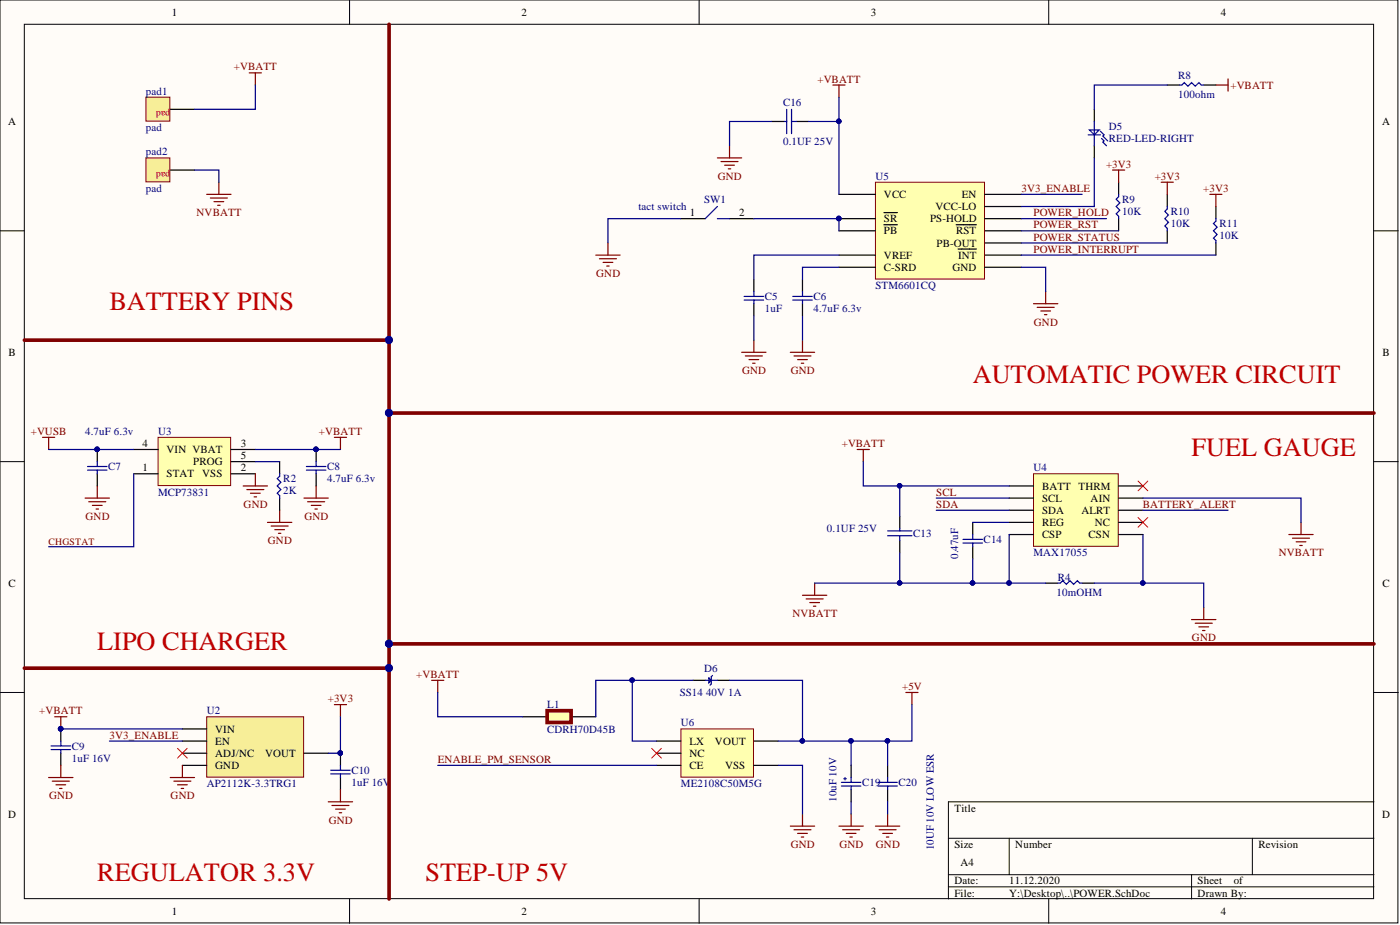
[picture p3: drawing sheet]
<svg xmlns="http://www.w3.org/2000/svg" width="292mm" height="193mm" viewBox="0 0 292 193" stroke-linecap="round" stroke-linejoin="round" font-family="sans-serif">
<defs><g id="words">
<g font-size="5.5" fill="#bf0000">
<text x="22.8" y="64.7">BATTERY PINS</text>
<text x="203" y="79.9">AUTOMATIC POWER CIRCUIT</text>
<text x="248.6" y="95.1">FUEL GAUGE</text>
<text x="20.3" y="135.7">LIPO CHARGER</text>
<text x="20.3" y="183.8">REGULATOR 3.3V</text>
<text x="88.8" y="183.8">STEP-UP 5V</text>
</g>
<g font-size="2.3">
<text x="35.9" y="3.3">1</text>
<text x="108.8" y="3.3">2</text>
<text x="181.7" y="3.3">3</text>
<text x="254.7" y="3.3">4</text>
<text x="1.7" y="26.1">A</text>
<text x="288.4" y="26.1">A</text>
<text x="184.4" y="41.3">VCC</text>
<text x="200.7" y="41.3">EN</text>
<text x="143.9" y="45.1">1</text>
<text x="154.2" y="45.1">2</text>
<text x="184.4" y="46.4">SR</text>
<text x="194.1" y="46.4">PS-HOLD</text>
<text x="195.2" y="43.8">VCC-LO</text>
<text x="184.4" y="54">VREF</text>
<text x="184.4" y="48.9">PB</text>
<text x="195.4" y="51.4">PB-OUT</text>
<text x="199.5" y="48.9">RST</text>
<text x="199.9" y="54">INT</text>
<text x="184.4" y="56.5">C-SRD</text>
<text x="198.7" y="56.5">GND</text>
<text x="1.8" y="74.3">B</text>
<text x="288.4" y="74.3">B</text>
<text x="29.8" y="93.3">4</text>
<text x="34.8" y="94.5">VIN VBAT</text>
<text x="50.2" y="93.3">3</text>
<text x="50.2" y="95.8">5</text>
<text x="29.8" y="98.3">1</text>
<text x="34.8" y="99.6">STAT</text>
<text x="40.3" y="97.1">PROG</text>
<text x="42.2" y="99.6">VSS</text>
<text x="50.2" y="98.3">2</text>
<text x="217.4" y="104.7">SCL</text>
<text x="217.4" y="107.2">SDA</text>
<text x="217.4" y="102.1">BATT THRM</text>
<text x="225.6" y="107.2">ALRT</text>
<text x="227.6" y="104.7">AIN</text>
<text x="217.4" y="112.3">CSP</text>
<text x="217.4" y="109.7">REG</text>
<text x="227.1" y="112.3">CSN</text>
<text x="228.4" y="109.7">NC</text>
<text x="1.8" y="122.4">C</text>
<text x="288.4" y="122.4">C</text>
<text x="44.9" y="152.8">VIN</text>
<text x="44.9" y="155.4">EN</text>
<text x="143.8" y="155.4">LX</text>
<text x="149.2" y="155.4">VOUT</text>
<text x="44.9" y="160.4">GND</text>
<text x="44.9" y="157.9">ADJ/NC</text>
<text x="55.3" y="157.9">VOUT</text>
<text x="143.8" y="160.4">CE</text>
<text x="143.8" y="157.9">NC</text>
<text x="151.3" y="160.4">VSS</text>
<text x="1.7" y="170.6">D</text>
<text x="199.1" y="169.3">Title</text>
<text x="288.4" y="170.6">D</text>
<text x="199.1" y="176.9">Size</text>
<text x="211.8" y="176.9">Number</text>
<text x="262.6" y="176.9">Revision</text>
<text x="199.1" y="184.5">Date:</text>
<text x="200.4" y="180.7">A4</text>
<text x="210.6" y="184.5">11.12.2020</text>
<text x="249.9" y="184.5">Sheet</text>
<text x="257.4" y="184.5">of</text>
<text x="35.9" y="190.8">1</text>
<text x="108.8" y="190.8">2</text>
<text x="181.7" y="190.8">3</text>
<text x="199.1" y="187">File:</text>
<text x="210.6" y="187">Y:\Desktop\..\POWER.SchDoc</text>
<text x="249.9" y="187">Drawn By:</text>
<text x="254.7" y="190.8">4</text>
</g>
<g font-size="2.3" fill="#800000">
<text x="48.8" y="14.7">+VBATT</text>
<text x="170.6" y="17.2">+VBATT</text>
<text x="256.7" y="18.5">+VBATT</text>
<text x="230.8" y="35">+3V3</text>
<text x="149.8" y="37.5">GND</text>
<text x="213.1" y="40">3V3_ENABLE</text>
<text x="240.9" y="37.5">+3V3</text>
<text x="251.1" y="40">+3V3</text>
<text x="41" y="45.1">NVBATT</text>
<text x="215.6" y="47.6">POWER_RST</text>
<text x="215.6" y="45.1">POWER_HOLD</text>
<text x="215.6" y="52.7">POWER_INTERRUPT</text>
<text x="215.6" y="50.2">POWER_STATUS</text>
<text x="124.4" y="57.8">GND</text>
<text x="215.7" y="67.9">GND</text>
<text x="154.8" y="78.1">GND</text>
<text x="165" y="78.1">GND</text>
<text x="6.4" y="90.7">+VUSB</text>
<text x="66.6" y="90.7">+VBATT</text>
<text x="175.6" y="93.3">+VBATT</text>
<text x="50.8" y="105.9">GND</text>
<text x="195.3" y="103.4">SCL</text>
<text x="195.3" y="105.9">SDA</text>
<text x="238.5" y="105.9">BATTERY_ALERT</text>
<text x="17.8" y="108.5">GND</text>
<text x="55.9" y="113.5">GND</text>
<text x="63.5" y="108.5">GND</text>
<text x="266.8" y="116.1">NVBATT</text>
<text x="165.3" y="128.7">NVBATT</text>
<text x="248.7" y="133.8">GND</text>
<text x="86.8" y="141.4">+VBATT</text>
<text x="188.2" y="144">+5V</text>
<text x="8.2" y="149">+VBATT</text>
<text x="68.4" y="146.5">+3V3</text>
<text x="22.8" y="154.1">3V3_ENABLE</text>
<text x="91.3" y="159.2">ENABLE_PM_SENSOR</text>
<text x="10.2" y="166.8">GND</text>
<text x="35.6" y="166.8">GND</text>
<text x="68.6" y="171.8">GND</text>
<text x="165" y="176.9">GND</text>
<text x="175.1" y="176.9">GND</text>
<text x="182.7" y="176.9">GND</text>
</g>
<g font-size="2.3" fill="#000080">
<text x="245.8" y="16.5">R8</text>
<text x="30.4" y="19.8">pad1</text>
<text x="163.4" y="22">C16</text>
<text x="245.8" y="20.5">100ohm</text>
<text x="30.4" y="27.4">pad</text>
<text x="231.4" y="27.1">D5</text>
<text x="231.4" y="29.6">RED-LED-RIGHT</text>
<text x="30.4" y="32.4">pad2</text>
<text x="163.4" y="30.2">0.1UF 25V</text>
<text x="30.4" y="40">pad</text>
<text x="182.7" y="37.5">U5</text>
<text x="133.2" y="43.8">tact switch</text>
<text x="146.9" y="42.3">SW1</text>
<text x="234.2" y="42.3">R9</text>
<text x="234.2" y="44.9">10K</text>
<text x="244.3" y="44.9">R10</text>
<text x="244.3" y="47.4">10K</text>
<text x="254.4" y="47.4">R11</text>
<text x="254.4" y="49.9">10K</text>
<text x="159.6" y="62.6">C5</text>
<text x="159.6" y="65.1">1uF</text>
<text x="169.7" y="62.6">C6</text>
<text x="169.7" y="65.1">4.7uF 6.3v</text>
<text x="182.7" y="60.3">STM6601CQ</text>
<text x="17.8" y="90.7">4.7uF 6.3v</text>
<text x="33" y="90.7">U3</text>
<text x="22.6" y="98.1">C7</text>
<text x="59.1" y="100.6">R2</text>
<text x="68.2" y="98.1">C8</text>
<text x="68.2" y="100.6">4.7uF 6.3v</text>
<text x="215.6" y="98.3">U4</text>
<text x="33" y="103.4">MCP73831</text>
<text x="59.1" y="103.1">2K</text>
<text x="172.5" y="111">0.1UF 25V</text>
<text x="190.5" y="112">C13</text>
<text x="205.2" y="113.3">C14</text>
<text x="199.9" y="116.6" transform="rotate(-90 199.9 116.6)">0.47uF</text>
<text x="215.6" y="116.1">MAX17055</text>
<text x="220.5" y="124.4">10mOHM</text>
<text x="220.7" y="121.1">R4</text>
<text x="146.9" y="140.2">D6</text>
<text x="43.1" y="149">U2</text>
<text x="114.2" y="147.8">L1</text>
<text x="141.8" y="145.2">SS14</text>
<text x="147.3" y="145.2">40V 1A</text>
<text x="114.2" y="152.8">CDRH70D45B</text>
<text x="142.1" y="151.6">U6</text>
<text x="15" y="156.4">C9</text>
<text x="15" y="158.9">1uF 16V</text>
<text x="73.3" y="161.4">C10</text>
<text x="43.1" y="164.2">AP2112K-3.3TRG1</text>
<text x="73.3" y="164">1uF 16V</text>
<text x="142.1" y="164.2">ME2108C50M5G</text>
<text x="174.5" y="167.3" transform="rotate(-90 174.5 167.3)">10uF 10V</text>
<text x="179.9" y="164">C19</text>
<text x="187.5" y="164">C20</text>
<text x="194.8" y="177.4" transform="rotate(-90 194.8 177.4)">10UF 10V LOW ESR</text>
</g>
<g font-size="2" fill="#bf0000">
<text x="35.5" y="23.2" transform="rotate(-180 35.5 23.2)">pad</text>
<text x="35.5" y="35.9" transform="rotate(-180 35.5 35.9)">pad</text>
</g>
<text font-size="2" fill="#800000" x="10.1" y="113.6">CHGSTAT</text>
</g></defs>
<g fill="#fffcf8" stroke="#000" stroke-width=".21">
<path d="M0 0h291.7v192.5h-291.7z"/>
<path d="M5.1 5.1h281.5v182.4h-281.5z"/>
</g>
<g fill="none" stroke="#000" stroke-width=".21">
<path d="M72.9 0v5.1M145.9 0v5.1M218.8 0v5.1M0 48.2h5.1M286.7 48.2h5M0 96.3h5.1M286.7 96.3h5M0 144.5h5.1M286.7 144.5h5M197.9 174.9h88.8M210.6 174.9v7.6M261.3 174.9v7.6"/>
<path d="M286.7 167.3h-88.8v20.2M72.9 187.5v5.1M145.9 187.5v5.1M197.9 182.5h88.8M197.9 185h88.8M218.8 187.5v5.1M248.6 182.5v5"/>
</g>
<path d="M43.1 149.5h20.2v12.6h-20.2z" fill="#f7ee98" stroke="#800000" stroke-width=".21"/>
<path d="M12.7 152.1v2.5M12.7 157.1v2.6M38.1 152.1h5M38.1 159.7h5M38.1 154.6h5M38.1 157.1h5M63.4 157.1h5.1M71 157.1v2.6M71 162.2v2.5" fill="none" stroke="#000" stroke-width=".25"/>
<g fill="#000080" stroke="#000080" stroke-width=".21">
<circle cx="71" cy="157.1" r=".47"/>
<circle cx="12.6" cy="152" r=".47"/>
</g>
<path d="M10.7 155.6h2M10.7 156.4h2M12.7 154.6v1h2M14.7 156.4h-2v.7M71 159.7v1h2.1M69 160.7h2M69 161.4h2M73.1 161.4h-2.1v.8" fill="none" stroke="#0000b4" stroke-width=".25"/>
<g fill="none" stroke="#800000" stroke-width=".25">
<path d="M12.7 159.7v2.5M38.1 159.7v2.5M69.8 147h2.5M71 147v2.5M10.1 162.2h5.1M10.9 163h3.6M11.7 163.7h2M12.4 164.5h.5M35.5 162.2h5.1M36.3 163h3.5M37 163.7h2.1M37.8 164.5h.5"/>
<path d="M68.5 167.3h5.1M69.3 168h3.5M70 168.8h2M70.8 169.6h.5M71 164.7v2.6"/>
</g>
<path d="M37 156.1l2.1 2M39.1 156.1l-2.1 2" fill="none" stroke="#f00" stroke-width=".21"/>
<path d="M33 91.2h15.1v10.1h-15.1z" fill="#ffffb0" stroke="#800000" stroke-width=".21"/>
<path d="M142.1 45.6h5M152.2 45.6h5.1M27.9 98.8h5.1M27.9 93.8h5.1M48.2 98.8h5.1M48.2 93.8h5.1M48.2 96.3h5.1" fill="none" stroke="#000" stroke-width=".25"/>
<g fill="none" stroke="#800000" stroke-width=".25">
<path d="M8.9 91.2h2.5M10.1 91.2v2.6M53.3 98.8v2.6M69.8 91.2h2.5M71 91.2v2.6M17.8 103.9h5M18.5 104.7h3.6M19.3 105.4h2M20 106.2h.5M20.3 101.4v2.5M50.7 101.4h5.1M51.5 102.1h3.6"/>
<path d="M52.3 102.9h2M53 103.7h.5M55.8 109h5.1M56.6 109.7h3.5M57.3 110.5h2.1M58.1 111.3h.5M58.3 106.4v2.6M63.4 103.9h5.1M64.2 104.7h3.5M64.9 105.4h2.1M65.7 106.2h.5M66 101.4v2.5"/>
<path d="M11.4 149.5h2.6M12.7 149.5v2.6"/>
</g>
<circle cx="12.6" cy="152" r=".47" fill="#000080" stroke="#000080" stroke-width=".21"/>
<path d="M149.7 43.1l-2.6 2.5M149.7 45.6h2.5" fill="none" stroke="#0000b4" stroke-width=".25"/>
<path d="M142.1 152.1h15.1v10h-15.1z" fill="#ffffb0" stroke="#800000" stroke-width=".21"/>
<path d="M137 159.7h5.1M137 154.6h5.1M137 157.1h5.1M144.6 141.9h2.5M149.7 141.9h2.5M157.3 159.7h5.1M157.3 154.6h5.1M177.6 159.7v2.5M185.2 159.7v2.5M177.6 164.7v2.6M185.2 164.7v2.6" fill="none" stroke="#000" stroke-width=".25"/>
<g fill="none" stroke="#800000" stroke-width=".25">
<path d="M189 144.5h2.5M190.3 144.5v2.5M164.9 172.3h5.1M165.7 173.1h3.5M166.4 173.9h2M167.2 174.6h.5M167.4 169.8v2.5M175 172.3h5.1M175.8 173.1h3.6M176.6 173.9h2M177.3 174.6h.5M177.6 169.8v2.5"/>
<path d="M182.7 172.3h5M183.4 173.1h3.6M184.2 173.9h2M184.9 174.6h.5M185.2 169.8v2.5"/>
</g>
<g fill="none" stroke="#0000b4" stroke-width=".25">
<path d="M147.1 141.9h2.6M147.9 141.4l.5 .5-.5 .5zM148.7 140.9l-.3 .3v1.5l-.2 .2M175.6 163.2h2M175.6 164h2M176.1 162.5h.5M176.3 162.2v.5M177.6 162.2v1h2M179.6 164h-2v.7M183.2 163.2h2M183.2 164h2M185.2 162.2v1h2"/>
<path d="M187.2 164h-2v.7"/>
</g>
<path d="M136 156.1l2 2M138 156.1l-2 2" fill="none" stroke="#f00" stroke-width=".21"/>
<path d="M215.6 98.8h17.7v15.2h-17.7z" fill="#ffffb0" stroke="#800000" stroke-width=".21"/>
<g fill="none" stroke="#000" stroke-width=".25">
<path d="M187.7 107.7v2.5M187.7 112.8v2.5M203 109v2.5M203 114v2.6M210.6 109h5M210.6 103.9h5M210.6 106.4h5M210.6 111.5h5M210.6 101.4h5M233.4 109h5.1M233.4 103.9h5.1M233.4 106.4h5.1"/>
<path d="M233.4 111.5h5.1M233.4 101.4h5.1M218.2 121.7h2.5M225.8 121.7h2.5"/>
</g>
<path d="M185.2 111.8h2.5v1M187.7 110.2v.6h-2.5M187.7 111.8h2.6M187.7 110.8h2.6M200.9 112.5h2.1M200.9 113.3h2.1M203 111.5v1h2M205 113.3h-2v.7M220.7 121.7h.5l.5-.6 .8 .8 .7-.8 .8 .8 .8-.8 .5 .6h.5" fill="none" stroke="#0000b4" stroke-width=".25"/>
<path d="M167.4 124.2h5.1M168.2 124.9h3.5M169 125.7h2M169.7 126.5h.5M170 121.7v2.5M248.6 129.3h5.1M249.4 130h3.5M250.1 130.8h2.1M250.9 131.5h.5M251.2 126.7v2.6" fill="none" stroke="#800000" stroke-width=".25"/>
<path d="M237.5 100.4l2 2M237.5 108l2 2M239.5 100.4l-2 2M239.5 108l-2 2" fill="none" stroke="#f00" stroke-width=".21"/>
<path d="M182.7 38h22.7v20.2h-22.7z" fill="#ffffb0" stroke="#800000" stroke-width=".21"/>
<g fill="none" stroke="#000" stroke-width=".25">
<path d="M243.5 17.7h2.6M251.2 17.7h2.5M161.1 25.3h2.5M166.2 25.3h2.5M233.4 38v2.5M175 40.5h7.7M175 45.6h7.7M175 53.2h7.7M175 55.8h7.7M175 48.2h7.7M184.4 44.3h2.8M184.4 46.9h2.8"/>
<path d="M199.5 46.9h4.2M199.9 52h3.8M205.5 40.5h7.6M205.5 45.6h7.6M205.5 53.2h7.6M205.5 55.8h7.6M205.5 48.2h7.6M205.5 43.1h7.6M205.5 50.7h7.6M233.4 45.6v2.6M243.5 40.5v2.6M243.5 48.2v2.5"/>
<path d="M253.7 43.1v2.5M253.7 50.7v2.5M109.1 149.5h5.1M119.2 149.5h5.1"/>
</g>
<circle cx="175" cy="45.6" r=".47" fill="#000080" stroke="#000080" stroke-width=".21"/>
<g fill="none" stroke="#800000" stroke-width=".25">
<path d="M52 15.2h2.5M53.3 15.2v2.5M173.8 17.7h2.5M175 17.7v2.6M253.7 17.7h2.5M256.2 16.5v2.5M45.7 38v2.5M149.7 32.9h5M150.4 33.7h3.6M151.2 34.5h2M152 35.2h.5M152.2 30.4v2.5"/>
<path d="M232.1 35.5h2.6M233.4 35.5v2.5M242.3 38h2.5M243.5 38v2.5M43.1 40.5h5.1M43.9 41.3h3.5M44.6 42.1h2.1M45.4 42.8h.5M124.3 53.2h5.1M125.1 54h3.5M125.8 54.7h2.1M126.6 55.5h.5"/>
<path d="M126.8 50.7v2.5M252.4 40.5h2.6M253.7 40.5v2.6M154.7 73.5h5.1M155.5 74.3h3.6M156.3 75h2M157 75.8h.5M157.3 71v2.5M164.9 73.5h5.1M165.7 74.3h3.5M166.4 75h2M167.2 75.8h.5"/>
<path d="M167.4 71v2.5M215.6 63.4h5.1M216.4 64.1h3.5M217.2 64.9h2M217.9 65.6h.5M218.2 60.8v2.6M178.8 93.8h2.6M180.1 93.8v2.5M268.9 111.5h5.1M269.7 112.3h3.5M270.4 113h2.1M271.2 113.8h.5"/>
<path d="M271.4 109v2.5"/>
</g>
<path d="M246.1 17.7h.5l.5-.5 .8 .8 .7-.8 .8 .8 .7-.8 .5 .5h.6M163.6 25.3h.5v2.6M164.1 22.8v2.5M165.2 22.8v2.5M166.2 25.3h-1v2.6M233.4 40.5v.6l-.5 .5 .7 .7-.7 .8 .7 .7-.7 .8 .5 .5v.5M243.5 43.1v.5l-.5 .5 .8 .8-.8 .7 .8 .8-.8 .7 .5 .5v.6M253.7 45.6v.5l-.5 .5 .7 .8-.7 .8 .7 .7-.7 .8 .5 .5v.5" fill="none" stroke="#0000b4" stroke-width=".25"/>
<path d="M114.2 148.3h5v2.4h-5z" fill="#ffffb0" stroke="#800000" stroke-width=".76"/>
<path d="M35.5 22.8h5.1M228.3 22.8v2.5M228.3 30.4v2.5M58.3 96.3v2.5M58.3 103.9v2.5" fill="none" stroke="#000" stroke-width=".25"/>
<path d="M227.1 28.1h2.5M227.3 27.1h2l-1 1zM228.3 25.3v5.1M229.6 27.4l.7 .7-.2 .3 1 1M229.8 28.9l.5 .5-.2 .2 .8 .8M58.3 98.8v.5l-.5 .6 .8 .7-.8 .8 .8 .7-.8 .8 .5 .5v.5" fill="none" stroke="#0000b4" stroke-width=".25"/>
<path d="M30.4 20.3h5v5h-5z" fill="#f7ee98" stroke="#800000" stroke-width=".21"/>
<path d="M35.5 35.5h5.1" fill="none" stroke="#000" stroke-width=".25"/>
<path d="M30.4 32.9h5v5h-5z" fill="#f7ee98" stroke="#800000" stroke-width=".21"/>
<path d="M157.3 58.3v2.5M167.4 58.3v2.5M157.3 63.4v2.5M167.4 63.4v2.5M20.3 93.8v2.5M20.3 98.8v2.6M66 93.8v2.5M66 98.8v2.6" fill="none" stroke="#000" stroke-width=".25"/>
<g fill="none" stroke="#0000b4" stroke-width=".25">
<path d="M155.3 61.8h2M155.3 62.6h2M157.3 60.8v1h2M159.3 62.6h-2v.8M165.4 61.8h2M165.4 62.6h2M167.4 60.8v1h2.1M169.5 62.6h-2.1v.8M18.3 97.3h2M18.3 98.1h2M20.3 96.3v1h2M22.3 98.1h-2v.7"/>
<path d="M63.9 97.3h2.1M63.9 98.1h2.1M66 96.3v1h2M68 98.1h-2v.7"/>
</g>
<g fill="#000080" stroke="#000080" stroke-width=".21">
<circle cx="65.9" cy="93.7" r=".47"/>
<circle cx="20.3" cy="93.7" r=".47"/>
<circle cx="71" cy="157.1" r=".47"/>
<circle cx="12.6" cy="152" r=".47"/>
<circle cx="131.9" cy="141.9" r=".47"/>
<circle cx="167.4" cy="154.6" r=".47"/>
<circle cx="177.5" cy="154.6" r=".47"/>
<circle cx="185.2" cy="154.6" r=".47"/>
<circle cx="238.4" cy="121.6" r=".47"/>
<circle cx="210.5" cy="121.6" r=".47"/>
<circle cx="202.9" cy="121.6" r=".47"/>
<circle cx="187.7" cy="121.6" r=".47"/>
<circle cx="175" cy="45.6" r=".47"/>
<circle cx="187.7" cy="101.3" r=".47"/>
<circle cx="175" cy="25.3" r=".47"/>
<circle cx="81.1" cy="70.9" r=".72"/>
<circle cx="81.1" cy="86.1" r=".72"/>
<circle cx="81.1" cy="134.3" r=".72"/>
<circle cx="81.1" cy="139.4" r=".72"/>
</g>
<path d="M90.1 141.9h2.5M91.3 141.9v2.6" fill="none" stroke="#800000" stroke-width=".25"/>
<g fill="none" stroke="#000080" stroke-width=".25">
<path d="M53.3 17.7v5.1h-12.7M243.5 17.7h-15.2v5.1M40.6 35.5h5.1v2.5M161.1 25.3h-8.9v5.1M168.7 25.3h6.3M175 20.3v20.2M228.3 32.9v10.2h-15.2M142.1 45.6h-15.3v5.1M157.3 45.6h17.7v2.6M175 53.2h-17.7v5.1M175 55.8h-7.6v2.5M213.1 55.8h5.1v5"/>
<path d="M213.1 48.2h20.3M213.1 50.7h30.4M213.1 53.2h40.6M213.1 40.5h12.7M213.1 45.6h17.8M157.3 65.9v5.1M167.4 65.9v5.1M10.1 93.8h17.8M27.9 98.8v15.2h-17.8M53.3 93.8h17.7M53.3 96.3h5M180.1 96.3v5.1h30.5"/>
<path d="M187.7 115.3v6.4h15.3M187.7 101.4v6.3M195.3 103.9h15.3M195.3 106.4h15.3M203 116.6v5.1h7.6M203 109h7.6M210.6 111.5v10.2h7.6M238.5 111.5v10.2h-10.2M238.5 103.9h32.9v5.1M238.5 106.4h17.7M170 121.7h17.7M238.5 121.7h12.7v5"/>
<path d="M12.7 152.1h25.4M22.8 154.6h15.3M71 149.5v7.6h-2.5M91.3 144.5v5h17.8M91.3 159.7h45.7M131.9 141.9h-7.6v7.6M144.6 141.9h-12.7v12.7h5.1M152.2 141.9h15.2v12.7M162.4 159.7h5v10.1M162.4 154.6h15.2v5.1M177.6 154.6h7.6v5.1M190.3 147v7.6h-5.1"/>
<path d="M177.6 167.3v2.5M185.2 167.3v2.5"/>
</g>
<path d="M81.2 5.1v182.4M5.1 71h76.1M81.2 86.2h205.5M5.1 139.4h76.1M81.2 134.3h205.5" fill="none" stroke="#800000" stroke-width=".76"/>
<use href="#words"/>
</svg>
